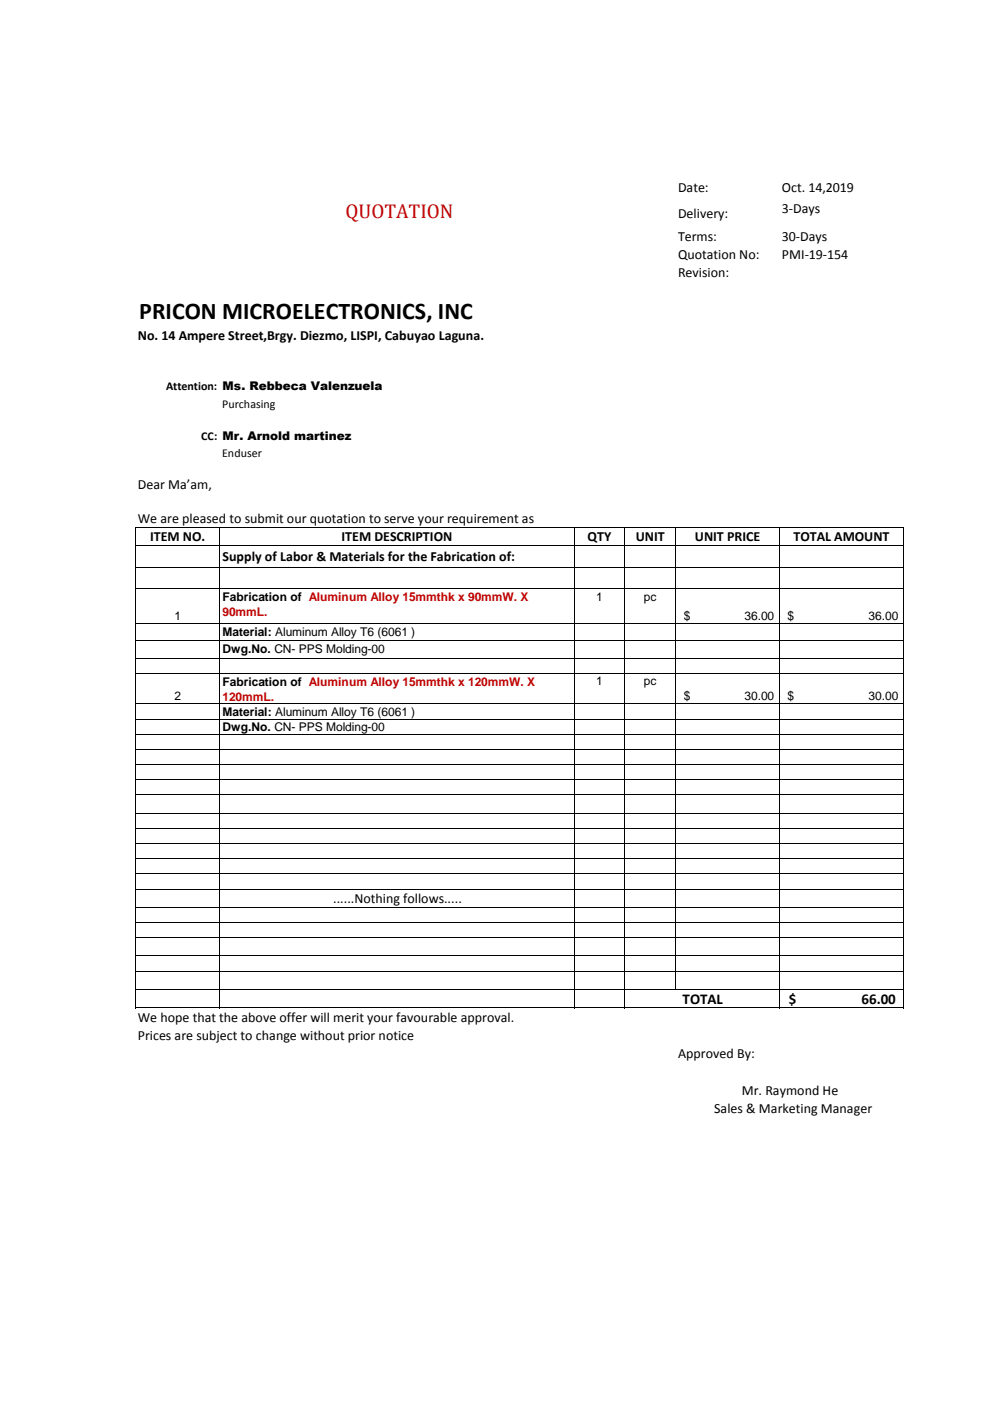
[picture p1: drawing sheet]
<svg xmlns="http://www.w3.org/2000/svg" width="210mm" height="297mm" viewBox="0 0 210 297" stroke-linecap="round" stroke-linejoin="round" font-family="sans-serif">
<defs><g id="words">
<text font-size="5.1" x="29.5" y="67.6">PRICON MICROELECTRONICS, INC</text>
<text font-size="4.2" fill="#c00000" x="73.2" y="46.2">QUOTATION</text>
<g font-size="3.2">
<text x="144.6" y="212.7">TOTAL</text>
<text x="167.1" y="212.7">$</text>
<text x="182.5" y="212.7">66.00</text>
</g>
<g font-size="3">
<text x="143.7" y="40.7">Date:</text>
<text x="165.7" y="40.7">Oct. 14,2019</text>
<text x="143.7" y="46.2">Delivery:</text>
<text x="165.7" y="45">3-Days</text>
<text x="143.7" y="51">Terms:</text>
<text x="165.7" y="51">30-Days</text>
<text x="143.7" y="54.9">Quotation No:</text>
<text x="143.7" y="58.7">Revision:</text>
<text x="165.7" y="54.9">PMI-19-154</text>
<text x="29.2" y="72.1">No. 14 Ampere Street,Brgy. Diezmo, LISPI, Cabuyao Laguna.</text>
<text x="29.2" y="103.7">Dear Ma’am,</text>
<text x="29.2" y="110.8">We are pleased to submit our quotation to serve your requirement as</text>
<text x="31.8" y="114.7">ITEM NO.</text>
<text x="47.1" y="118.9">Supply of Labor &amp; Materials for the Fabrication of:</text>
<text x="72.4" y="114.7">ITEM DESCRIPTION</text>
<text x="124.5" y="114.7">QTY</text>
<text x="134.7" y="114.7">UNIT</text>
<text x="147.2" y="114.7">UNIT PRICE</text>
<text x="168.1" y="114.7">TOTAL AMOUNT</text>
<text x="70.6" y="191.4">......Nothing follows.....</text>
<text x="29.2" y="216.6">We hope that the above offer will merit your favourable approval.</text>
<text x="29.2" y="220.4">Prices are subject to change without prior notice</text>
<text x="143.7" y="224.3">Approved By:</text>
<text x="157.2" y="232">Mr. Raymond He</text>
<text x="151.3" y="235.8">Sales &amp; Marketing Manager</text>
</g>
<g font-size="2.5">
<text x="35.2" y="82.7">Attention: Ms. Rebbeca Valenzuela</text>
<text x="47.1" y="86.5">Purchasing</text>
<text x="42.6" y="93.2">CC: Mr. Arnold martinez</text>
<text x="47.1" y="96.9">Enduser</text>
<text x="37" y="131.4">1</text>
<text x="47.1" y="127.4">Fabrication of Aluminum Alloy 15mmthk x 90mmW. X</text>
<text x="126.3" y="127.3">1</text>
<text x="136.4" y="127.3">pc</text>
<text x="144.9" y="131.4">$</text>
<text x="157.7" y="131.4">36.00</text>
<text x="166.9" y="131.4">$</text>
<text x="184" y="131.4">36.00</text>
<text x="47.1" y="134.8">Material: Aluminum Alloy T6 (6061 )</text>
<text x="47.1" y="138.5">Dwg.No. CN- PPS Molding-00</text>
<text x="37" y="148.4">2</text>
<text x="47.1" y="145.4">Fabrication of Aluminum Alloy 15mmthk x 120mmW. X</text>
<text x="126.3" y="145.3">1</text>
<text x="136.4" y="145.3">pc</text>
<text x="144.9" y="148.4">$</text>
<text x="157.7" y="148.4">30.00</text>
<text x="166.9" y="148.4">$</text>
<text x="184" y="148.4">30.00</text>
<text x="47.1" y="151.8">Material: Aluminum Alloy T6 (6061 )</text>
<text x="47.1" y="155">Dwg.No. CN- PPS Molding-00</text>
</g>
<g font-size="2.5" fill="#c00000">
<text x="47.1" y="130.6">90mmL.</text>
<text x="47.1" y="148.6">120mmL.</text>
</g>
</g></defs>
<g fill="none" stroke="#000" stroke-width=".21">
<path d="M28.7 111.6v102.1M28.8 111.7h162.7M28.8 115.6h162.7M46.6 111.8v101.9M121.6 111.8v101.9M132.4 111.8v101.9M143.1 111.8v98M165.2 111.8v101.9M191.4 111.8v101.9M28.8 120.2h162.7M28.8 124.8h162.7M28.8 132.2h162.7"/>
<path d="M28.8 135.9h162.7M28.8 139.5h162.7M28.8 142.8h162.7M28.8 149.2h162.7M28.8 152.4h162.7M28.8 155.6h162.7M28.8 158.8h162.7M28.8 162.1h162.7M28.8 165.3h162.7M28.8 168.5h162.7M28.8 172.3h162.7M28.8 175.6h162.7"/>
<path d="M28.8 178.8h162.7M28.8 182h162.7M28.8 185.2h162.7M28.8 188.4h162.7M28.8 192.3h162.7M28.8 195.5h162.7M28.8 198.7h162.7M28.8 202.6h162.7M28.8 205.8h162.7M28.8 209.6h162.7M28.8 213.6h162.7"/>
</g>
<use href="#words"/>
</svg>
